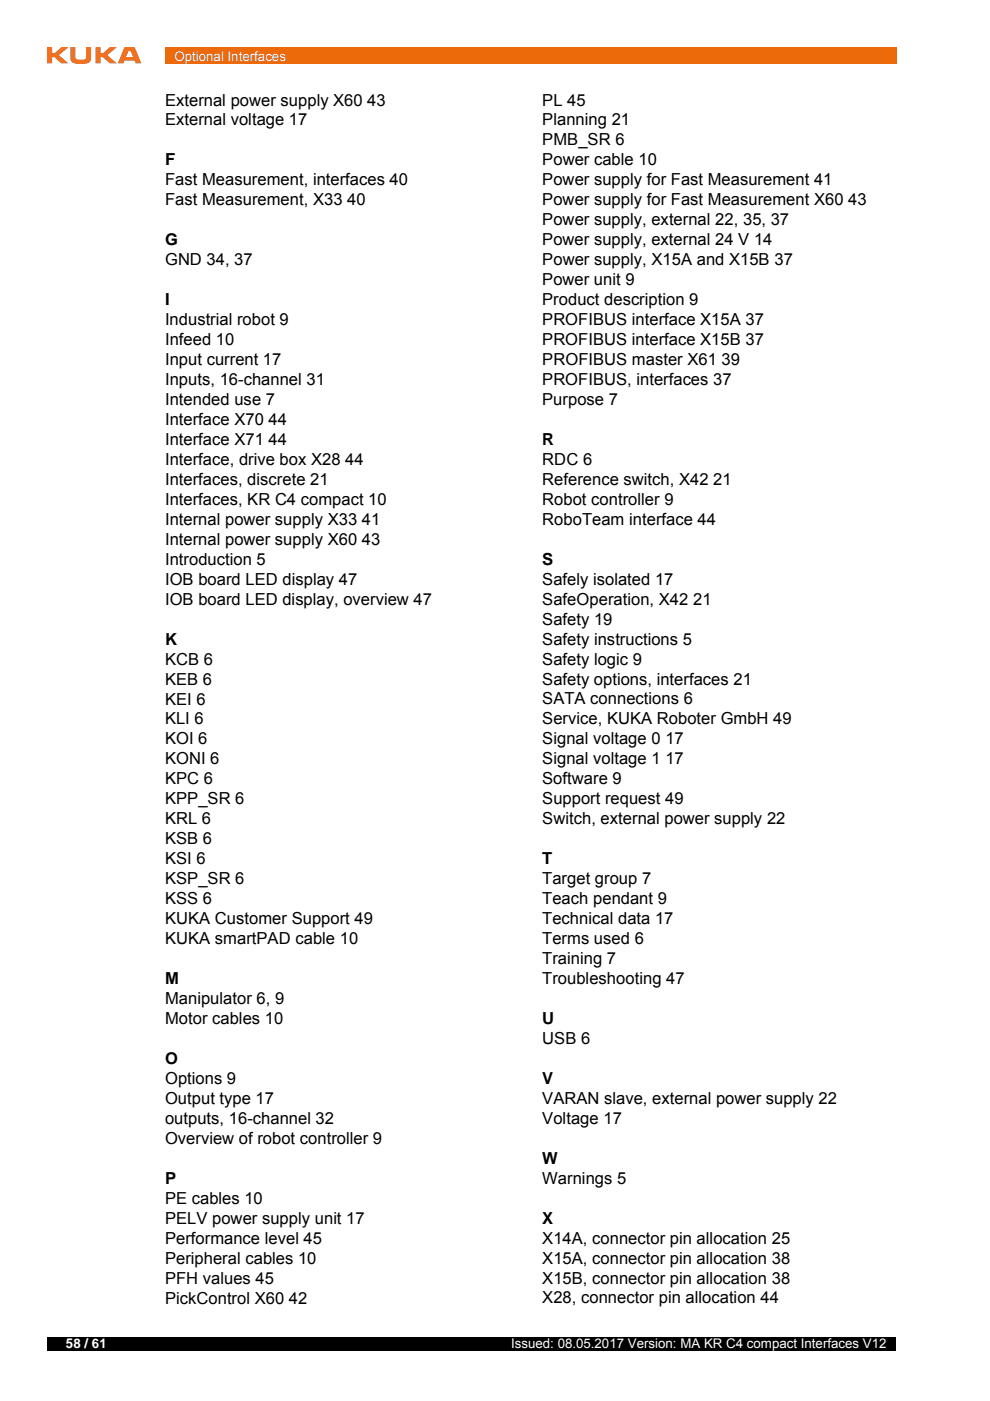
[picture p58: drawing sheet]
<svg xmlns="http://www.w3.org/2000/svg" width="210mm" height="297mm" viewBox="0 0 210 297" stroke-linecap="round" stroke-linejoin="round" font-family="sans-serif">
<defs><g id="words">
<g font-size="3.5">
<text x="35" y="22.4">External power supply X60 43</text>
<text x="115" y="22.4">PL 45</text>
<text x="35" y="26.6">External voltage 17</text>
<text x="115" y="26.6">Planning 21</text>
<text x="35" y="35.1">F</text>
<text x="115" y="30.8">PMB_SR 6</text>
<text x="115" y="35.1">Power cable 10</text>
<text x="35" y="39.3">Fast Measurement, interfaces 40</text>
<text x="115" y="39.3">Power supply for Fast Measurement 41</text>
<text x="35" y="43.5">Fast Measurement, X33 40</text>
<text x="115" y="43.5">Power supply for Fast Measurement X60 43</text>
<text x="115" y="47.8">Power supply, external 22, 35, 37</text>
<text x="35" y="52">G</text>
<text x="115" y="52">Power supply, external 24 V 14</text>
<text x="35" y="56.2">GND 34, 37</text>
<text x="115" y="56.2">Power supply, X15A and X15B 37</text>
<text x="35" y="64.7">I</text>
<text x="115" y="60.5">Power unit 9</text>
<text x="115" y="64.7">Product description 9</text>
<text x="35" y="68.9">Industrial robot 9</text>
<text x="115" y="68.9">PROFIBUS interface X15A 37</text>
<text x="35" y="73.2">Infeed 10</text>
<text x="35" y="77.4">Input current 17</text>
<text x="115" y="73.2">PROFIBUS interface X15B 37</text>
<text x="115" y="77.4">PROFIBUS master X61 39</text>
<text x="35" y="81.6">Inputs, 16-channel 31</text>
<text x="115" y="81.6">PROFIBUS, interfaces 37</text>
<text x="35" y="85.9">Intended use 7</text>
<text x="115" y="85.9">Purpose 7</text>
<text x="35" y="90.1">Interface X70 44</text>
<text x="35" y="94.3">Interface X71 44</text>
<text x="115" y="94.3">R</text>
<text x="35" y="98.6">Interface, drive box X28 44</text>
<text x="115" y="98.6">RDC 6</text>
<text x="35" y="102.8">Interfaces, discrete 21</text>
<text x="35" y="107">Interfaces, KR C4 compact 10</text>
<text x="115" y="102.8">Reference switch, X42 21</text>
<text x="115" y="107">Robot controller 9</text>
<text x="35" y="111.3">Internal power supply X33 41</text>
<text x="115" y="111.3">RoboTeam interface 44</text>
<text x="35" y="115.5">Internal power supply X60 43</text>
<text x="35" y="119.7">Introduction 5</text>
<text x="115" y="119.7">S</text>
<text x="35" y="124">IOB board LED display 47</text>
<text x="115" y="124">Safely isolated 17</text>
<text x="35" y="128.2">IOB board LED display, overview 47</text>
<text x="115" y="128.2">SafeOperation, X42 21</text>
<text x="35" y="136.7">K</text>
<text x="115" y="132.4">Safety 19</text>
<text x="115" y="136.7">Safety instructions 5</text>
<text x="35" y="140.9">KCB 6</text>
<text x="115" y="140.9">Safety logic 9</text>
<text x="35" y="145.1">KEB 6</text>
<text x="35" y="149.4">KEI 6</text>
<text x="115" y="145.1">Safety options, interfaces 21</text>
<text x="115" y="149.4">SATA connections 6</text>
<text x="35" y="153.6">KLI 6</text>
<text x="115" y="153.6">Service, KUKA Roboter GmbH 49</text>
<text x="35" y="157.8">KOI 6</text>
<text x="115" y="157.8">Signal voltage 0 17</text>
<text x="35" y="162.1">KONI 6</text>
<text x="35" y="166.3">KPC 6</text>
<text x="115" y="162.1">Signal voltage 1 17</text>
<text x="115" y="166.3">Software 9</text>
<text x="35" y="170.5">KPP_SR 6</text>
<text x="115" y="170.5">Support request 49</text>
<text x="35" y="174.8">KRL 6</text>
<text x="35" y="179">KSB 6</text>
<text x="115" y="174.8">Switch, external power supply 22</text>
<text x="35" y="183.2">KSI 6</text>
<text x="115" y="183.2">T</text>
<text x="35" y="187.5">KSP_SR 6</text>
<text x="35" y="191.7">KSS 6</text>
<text x="115" y="187.5">Target group 7</text>
<text x="115" y="191.7">Teach pendant 9</text>
<text x="35" y="195.9">KUKA Customer Support 49</text>
<text x="115" y="195.9">Technical data 17</text>
<text x="35" y="200.2">KUKA smartPAD cable 10</text>
<text x="115" y="200.2">Terms used 6</text>
<text x="35" y="208.6">M</text>
<text x="115" y="204.4">Training 7</text>
<text x="115" y="208.6">Troubleshooting 47</text>
<text x="35" y="212.9">Manipulator 6, 9</text>
<text x="35" y="217.1">Motor cables 10</text>
<text x="115" y="217.1">U</text>
<text x="115" y="221.3">USB 6</text>
<text x="35" y="225.6">O</text>
<text x="35" y="229.8">Options 9</text>
<text x="115" y="229.8">V</text>
<text x="35" y="234">Output type 17</text>
<text x="35" y="238.3">outputs, 16-channel 32</text>
<text x="115" y="234">VARAN slave, external power supply 22</text>
<text x="115" y="238.3">Voltage 17</text>
<text x="35" y="242.5">Overview of robot controller 9</text>
<text x="35" y="251">P</text>
<text x="115" y="246.7">W</text>
<text x="115" y="251">Warnings 5</text>
<text x="35" y="255.2">PE cables 10</text>
<text x="35" y="259.4">PELV power supply unit 17</text>
<text x="35" y="263.7">Performance level 45</text>
<text x="115" y="259.4">X</text>
<text x="115" y="263.7">X14A, connector pin allocation 25</text>
<text x="35" y="267.9">Peripheral cables 10</text>
<text x="115" y="267.9">X15A, connector pin allocation 38</text>
<text x="35" y="272.1">PFH values 45</text>
<text x="115" y="272.1">X15B, connector pin allocation 38</text>
<text x="35" y="276.4">PickControl X60 42</text>
<text x="115" y="276.4">X28, connector pin allocation 44</text>
</g>
<g font-size="2.8" fill="#fff">
<text x="37" y="12.9">Optional Interfaces</text>
<text x="14" y="285.9">58 / 61</text>
<text x="108.4" y="285.9">Issued: 08.05.2017 Version: MA KR C4 compact Interfaces V12</text>
</g>
</g></defs>
<path d="M10 283.5h180v2.8h-180z" fill="#000"/>
<path d="M35 10h155v3.5h-155z" fill="#ec6a0a"/>
<path d="M10 10h20v3.5h-20z" fill="#fff"/>
<g fill="#f36f21">
<path d="M10 10h1.1v1.3h.5l1.4-1.3h1.5l-2 1.7 2 1.7h-1.5l-1.5-1.3h-.4v1.3h-1.1z"/>
<path d="M20.3 10h1v1.3h.5l1.5-1.3h1.5l-2.1 1.7 2.1 1.7h-1.5l-1.5-1.3h-.5v1.3h-1z"/>
<path d="M14.9 10h1.1v2a.51 .51 0 0 0 .6 .6h1a.51 .51 0 0 0 .6-.6v-2h1.1v2.2a1.17 1.17 0 0 1-1.4 1.3h-1.6a1.2 1.2 0 0 1-1.4-1.3z"/>
<path d="M27.2 10.9h.5l.5 1.2h-1.5zM26.4 10l-1.4 3.4h1.2l.2-.6h2.1l.3 .6h1.2l-1.4-3.4z"/>
</g>
<use href="#words"/>
</svg>
